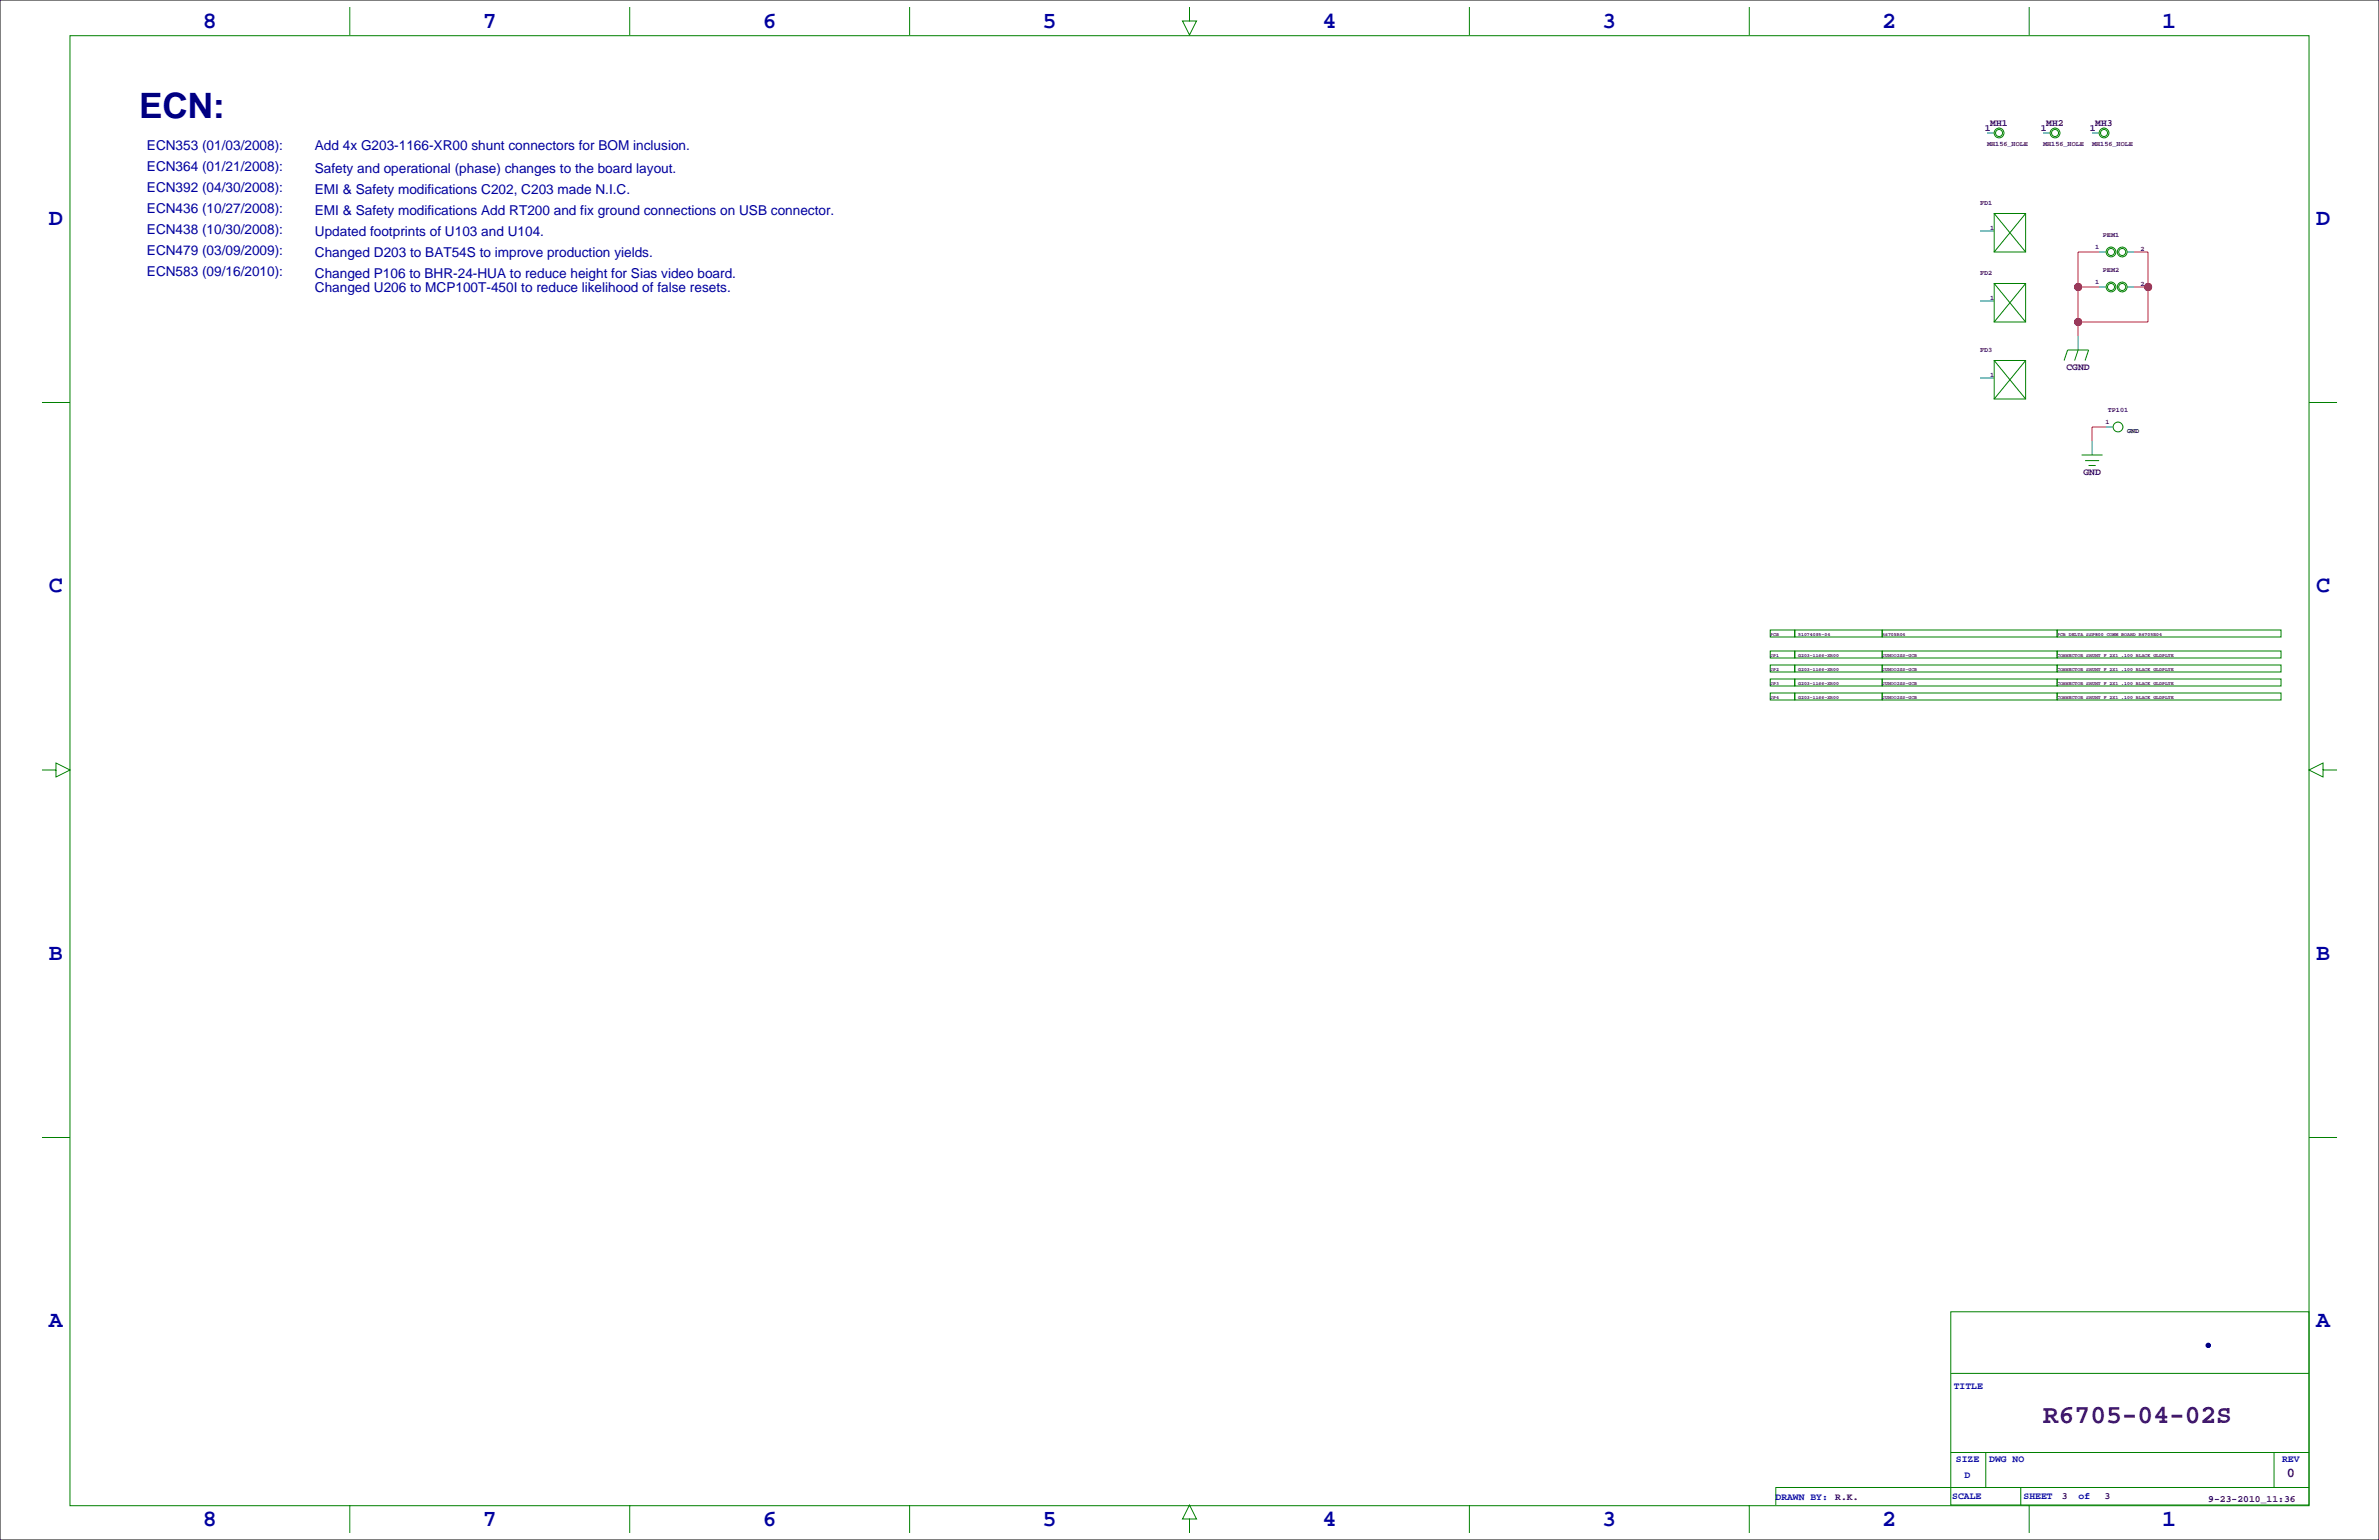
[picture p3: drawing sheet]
<svg xmlns="http://www.w3.org/2000/svg" width="864mm" height="559mm" viewBox="0 0 864 559" stroke-linecap="round" stroke-linejoin="round" font-family="sans-serif">
<defs><g id="words">
<text font-size="12.7" fill="#000080" x="50.5" y="42.7">ECN:</text>
<text font-size="9.5" fill="#400040" x="741.7" y="516.5">R6705-04-02S</text>
<g font-size="8.5" fill="#0000a0">
<text x="73.7" y="10">8</text>
<text x="175.3" y="10">7</text>
<text x="276.9" y="10">6</text>
<text x="378.5" y="10">5</text>
<text x="480.1" y="10">4</text>
<text x="581.7" y="10">3</text>
<text x="683.3" y="10">2</text>
<text x="784.9" y="10">1</text>
<text x="17.8" y="81.6">D</text>
<text x="840.7" y="81.6">D</text>
<text x="17.8" y="215">C</text>
<text x="840.7" y="215">C</text>
<text x="17.8" y="348.3">B</text>
<text x="840.7" y="348.3">B</text>
<text x="17.8" y="481.7">A</text>
<text x="840.7" y="481.7">A</text>
<text x="73.7" y="553.8">8</text>
<text x="175.3" y="553.8">7</text>
<text x="276.9" y="553.8">6</text>
<text x="378.5" y="553.8">5</text>
<text x="480.1" y="553.8">4</text>
<text x="581.7" y="553.8">3</text>
<text x="683.3" y="553.8">2</text>
<text x="784.9" y="553.8">1</text>
</g>
<g font-size="4.9" fill="#0000a0">
<text x="53.3" y="54.4">ECN353 (01/03/2008):</text>
<text x="114.3" y="54.4">Add 4x G203-1166-XR00 shunt connectors for BOM inclusion.</text>
<text x="53.3" y="62">ECN364 (01/21/2008):</text>
<text x="114.3" y="62.7">Safety and operational (phase) changes to the board layout.</text>
<text x="53.3" y="69.6">ECN392 (04/30/2008):</text>
<text x="114.3" y="70.4">EMI &amp; Safety modifications C202, C203 made N.I.C.</text>
<text x="53.3" y="77.3">ECN436 (10/27/2008):</text>
<text x="114.3" y="78">EMI &amp; Safety modifications Add RT200 and fix ground connections on USB connector.</text>
<text x="53.3" y="84.9">ECN438 (10/30/2008):</text>
<text x="114.3" y="85.6">Updated footprints of U103 and U104.</text>
<text x="53.3" y="92.5">ECN479 (03/09/2009):</text>
<text x="114.3" y="93.2">Changed D203 to BAT54S to improve production yields.</text>
<text x="53.3" y="100.1">ECN583 (09/16/2010):</text>
<text x="114.3" y="100.8">Changed P106 to BHR-24-HUA to reduce height for Sias video board.</text>
<text x="114.3" y="105.9">Changed U206 to MCP100T-450I to reduce likelihood of false resets.</text>
</g>
<text font-size="4.9" fill="#400040" x="830.1" y="536.1">0</text>
<g font-size="3.5" fill="#400040">
<text x="720.5" y="47.5">1</text>
<text x="722.5" y="45.7">MH1</text>
<text x="740.8" y="47.5">1</text>
<text x="742.8" y="45.7">MH2</text>
<text x="758.6" y="47.5">1</text>
<text x="760.6" y="45.7">MH3</text>
<text x="750.1" y="134.1">CGND</text>
<text x="756.3" y="172.4">GND</text>
<text x="666.2" y="544.4">R.K.</text>
<text x="748.5" y="544">3</text>
<text x="764" y="544">3</text>
<text x="801.6" y="544.9">9-23-2010_11:36</text>
</g>
<g font-size="3.5" fill="#0000a0">
<text x="709.2" y="504.2">TITLE</text>
<text x="710" y="530.6">SIZE</text>
<text x="722.1" y="530.6">DWG NO</text>
<text x="828.4" y="530.6">REV</text>
<text x="713.2" y="536.2">D</text>
<text x="644.5" y="544.3">DRAWN BY:</text>
<text x="708.7" y="544">SCALE</text>
<text x="734.6" y="544">SHEET</text>
<text x="754.5" y="544">of</text>
</g>
<g font-size="2.5" fill="#400040">
<text x="721.4" y="52.8">MH156_HOLE</text>
<text x="741.7" y="52.8">MH156_HOLE</text>
<text x="759.5" y="52.8">MH156_HOLE</text>
<text x="718.8" y="74.4">FD1</text>
<text x="722.4" y="83.3">1</text>
<text x="763.4" y="86">PEM1</text>
<text x="760.5" y="90.4">1</text>
<text x="777" y="90.9">2</text>
<text x="718.8" y="99.8">FD2</text>
<text x="763.4" y="98.7">PEM2</text>
<text x="760.5" y="103.1">1</text>
<text x="777" y="103.6">2</text>
<text x="722.4" y="108.7">1</text>
<text x="718.8" y="127.8">FD3</text>
<text x="722.4" y="136.7">1</text>
<text x="765.2" y="149.5">TP101</text>
<text x="764.3" y="153.9">1</text>
</g>
<text font-size="2.5" x="772.2" y="157">GND</text>
<g font-size="1.8" fill="#400040">
<text x="642.6" y="230.8">PCB</text>
<text x="652.8" y="230.8">51074095-04</text>
<text x="683.3" y="230.8">R6705R04</text>
<text x="746.8" y="230.8">PCB DELTA SSP800 COMM BOARD R6705R04</text>
<text x="642.6" y="238.4">JP1</text>
<text x="652.8" y="238.4">G203-1166-XR00</text>
<text x="683.3" y="238.4">JUNOO2SS-GCB</text>
<text x="746.8" y="238.4">CONNECTOR SHUNT F 2X1 .100 BLACK GLDPLTE</text>
<text x="642.6" y="243.5">JP2</text>
<text x="652.8" y="243.5">G203-1166-XR00</text>
<text x="683.3" y="243.5">JUNOO2SS-GCB</text>
<text x="746.8" y="243.5">CONNECTOR SHUNT F 2X1 .100 BLACK GLDPLTE</text>
<text x="642.6" y="248.6">JP3</text>
<text x="652.8" y="248.6">G203-1166-XR00</text>
<text x="683.3" y="248.6">JUNOO2SS-GCB</text>
<text x="746.8" y="248.6">CONNECTOR SHUNT F 2X1 .100 BLACK GLDPLTE</text>
<text x="642.6" y="253.6">JP4</text>
<text x="652.8" y="253.6">G203-1166-XR00</text>
<text x="683.3" y="253.6">JUNOO2SS-GCB</text>
<text x="746.8" y="253.6">CONNECTOR SHUNT F 2X1 .100 BLACK GLDPLTE</text>
</g>
</g></defs>
<path d="M0 0h863.6v558.8h-863.6z" fill="none" stroke="#000" stroke-width=".36"/>
<g fill="none" stroke="#f00" stroke-width=".36">
<path d="M762 91.4h-7.6v30.5M774.7 91.4h5.1v25.4h-25.4M754.4 104.1h7.6M774.7 104.1h5.1M764.5 154.9h-5v5.1"/>
<circle cx="754.4" cy="116.8" r="1.27"/>
<circle cx="754.4" cy="104.1" r="1.27"/>
<circle cx="779.8" cy="104.1" r="1.27"/>
</g>
<g fill="none" stroke="#008080" stroke-width=".36">
<path d="M721.4 48.3h2.5M741.7 48.3h2.5M759.5 48.3h2.5M718.8 83.8h5.1M762 91.4h2.5M772.2 91.4h2.5M718.8 109.2h5.1M762 104.1h2.5M772.2 104.1h2.5M718.8 137.2h5.1M754.4 121.9v5.1M764.5 154.9h2.6"/>
<path d="M759.5 160v5.1"/>
</g>
<g fill="none" stroke="#008000" stroke-width=".36">
<path d="M25.4 13h812.8v533.4h-812.8zM127 2.5v10.2M228.6 2.5v10.2M330.2 2.5v10.2M431.8 2.5v5.1h2.5l-2.5 5.1-2.5-5.1h2.5M533.4 2.5v10.2M635 2.5v10.2M736.6 2.5v10.2M725.2 49.5h.1M725.2 48.3h.1M726.4 50.8h.1M727.7 48.3h.1"/>
<path d="M729 48.3h.1M745.5 49.5h.1M745.5 48.3h.1M746.8 50.8h.1M748 48.3h.1M749.3 48.3h.1M763.3 49.5h.1M763.3 48.3h.1M764.5 50.8h.1M765.8 48.3h.1M767.1 48.3h.1M723.9 77.5h11.4v13.9h-11.4z"/>
<path d="M723.9 77.5l11.4 13.9M735.3 77.5l-11.4 13.9M765.8 92.7h.1M765.8 91.4h.1M767.1 94h.1M768.6 91.4h.1M769.9 92.7h.1M769.9 91.4h.1M772.2 91.4h.1M723.9 102.9h11.4v13.9h-11.4zM723.9 102.9l11.4 13.9M735.3 102.9l-11.4 13.9"/>
<path d="M765.8 105.4h.1M765.8 104.1h.1M767.1 106.7h.1M768.6 104.1h.1M769.9 105.4h.1M769.9 104.1h.1M772.2 104.1h.1M723.9 130.8h11.4v14h-11.4zM723.9 130.8l11.4 14M735.3 130.8l-11.4 14M749.3 130.8l1.3-3.8h7.6l-1.3 3.8M754.4 127l-1.3 3.8"/>
<path d="M15.2 146.1h10.2M768.3 156.2h.1M768.3 154.9h.1M769.6 157.5h.1M770.9 154.9h.1M772.2 154.9h.1M838.2 146.1h10.2M755.6 165.1h7.7M756.9 167.1h5.1M758.2 168.9h2.5M642.6 236.2h8.9v2.6h-8.9zM642.6 228.6h8.9v2.5h-8.9z"/>
<path d="M651.5 236.2h31.8v2.6h-31.8zM651.5 228.6h31.8v2.5h-31.8zM683.3 236.2h63.5v2.6h-63.5zM683.3 228.6h63.5v2.5h-63.5zM746.8 236.2h81.2v2.6h-81.2zM746.8 228.6h81.2v2.5h-81.2zM642.6 246.4h8.9v2.5h-8.9zM642.6 251.5h8.9v2.5h-8.9zM642.6 241.3h8.9v2.5h-8.9zM651.5 246.4h31.8v2.5h-31.8zM651.5 251.5h31.8v2.5h-31.8zM651.5 241.3h31.8v2.5h-31.8z"/>
<path d="M683.3 246.4h63.5v2.5h-63.5zM683.3 251.5h63.5v2.5h-63.5zM683.3 241.3h63.5v2.5h-63.5zM746.8 246.4h81.2v2.5h-81.2zM746.8 251.5h81.2v2.5h-81.2zM746.8 241.3h81.2v2.5h-81.2zM15.2 279.4h5.1v-2.5l5.1 2.5-5.1 2.5v-2.5M843.3 279.4v-2.5l-5.1 2.5 5.1 2.5v-2.5h5.1M15.2 412.8h10.2M838.2 412.8h10.2M708.2 476h130v70.1h-130zM708.2 498.3h130"/>
<path d="M708.2 527h130M720.9 527v12.8M733.6 539.8v6.3M825.5 527v12.8M838.2 539.8h-193.5v6.3M127 546.1v10.2M228.6 546.1v10.2M330.2 546.1v10.2M431.8 551.2h2.5l-2.5-5.1-2.5 5.1h2.5v5.1M533.4 546.1v10.2M635 546.1v10.2M736.6 546.1v10.2"/>
<circle cx="725.7" cy="48.3" r="1.27"/>
<circle cx="725.7" cy="48.3" r="1.78"/>
<circle cx="746" cy="48.3" r="1.78"/>
<circle cx="746" cy="48.3" r="1.27"/>
<circle cx="763.8" cy="48.3" r="1.27"/>
<circle cx="763.8" cy="48.3" r="1.78"/>
<circle cx="766.3" cy="91.4" r="1.78"/>
<circle cx="766.3" cy="91.4" r="1.27"/>
<circle cx="770.4" cy="91.4" r="1.78"/>
<circle cx="770.4" cy="91.4" r="1.27"/>
<circle cx="766.3" cy="104.1" r="1.78"/>
<circle cx="766.3" cy="104.1" r="1.27"/>
<circle cx="770.4" cy="104.1" r="1.78"/>
<circle cx="770.4" cy="104.1" r="1.27"/>
<circle cx="768.9" cy="154.9" r="1.78"/>
</g>
<g fill="#f00" stroke="#f00" stroke-width=".36">
<circle cx="754.4" cy="104.1" r="1.27"/>
<circle cx="754.4" cy="116.8" r="1.27"/>
<circle cx="779.8" cy="104.1" r="1.27"/>
</g>
<circle cx="801.6" cy="488.2" r=".76" fill="#000080" stroke="#000080" stroke-width=".36"/>
<circle cx="801.6" cy="488.2" r=".76" fill="none" stroke="#000080" stroke-width=".36"/>
<use href="#words"/>
</svg>
